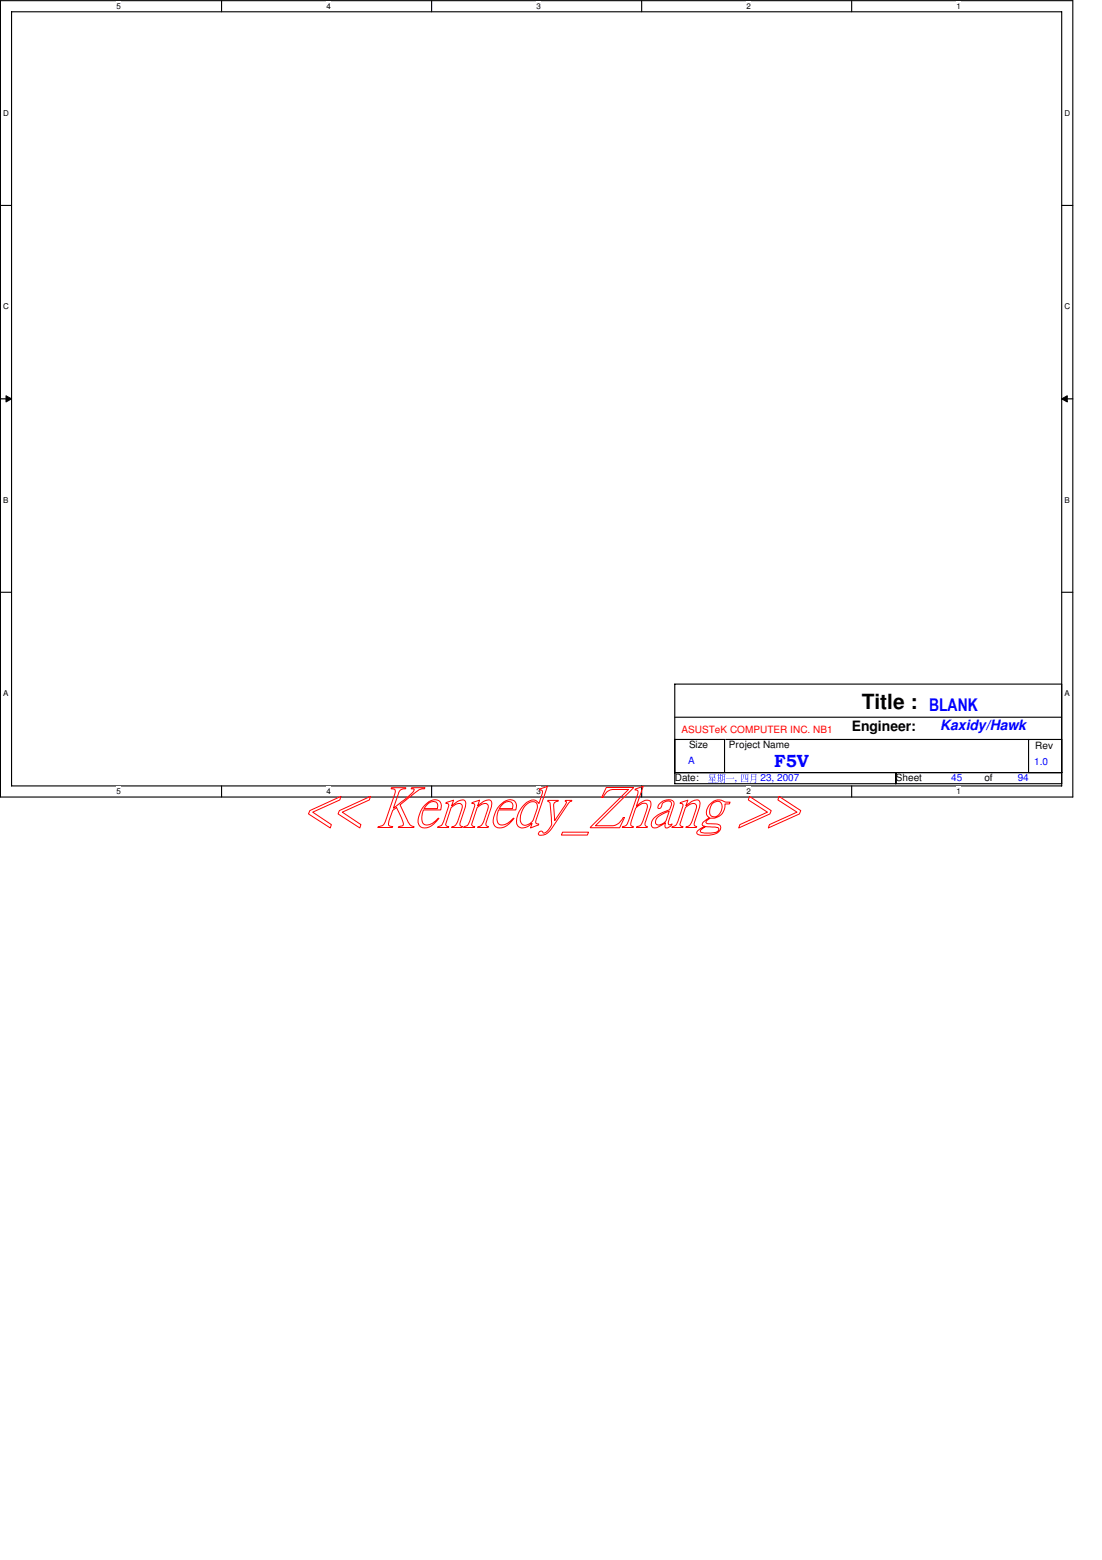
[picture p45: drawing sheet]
<svg xmlns="http://www.w3.org/2000/svg" width="210mm" height="297mm" viewBox="0 0 210 297" stroke-linecap="round" stroke-linejoin="round" font-family="sans-serif">
<defs><g id="words">
<text font-size="4" x="164.1" y="135">Title :</text>
<g font-size="3.3" fill="#00f">
<text x="177" y="135.5">BLANK</text>
<text x="147.5" y="146">F5V</text>
</g>
<text font-size="2.7" x="162.2" y="139.1">Engineer:</text>
<text font-size="2.7" fill="#00f" x="179.1" y="139.1">Kaxidy/Hawk</text>
<text font-size="1.9" fill="#f00" x="129.8" y="139.5">ASUSTeK COMPUTER INC. NB1</text>
<g font-size="1.9">
<text x="131.3" y="142.5">Size</text>
<text x="138.9" y="142.5">Project Name</text>
<text x="197.2" y="142.7">Rev</text>
<text x="128.5" y="148.8">Date:</text>
<text x="170.6" y="148.8">Sheet</text>
<text x="187.5" y="148.8">of</text>
</g>
<g font-size="1.9" fill="#00f">
<text x="131.1" y="145.4">A</text>
<text x="139.9" y="148.8">,</text>
<text x="144.9" y="148.8">23, 2007</text>
<text x="181.2" y="148.8">45</text>
<text x="193.8" y="148.8">94</text>
<text x="197" y="145.6">1.0</text>
</g>
<g font-size="1.5">
<text x="22.2" y="1.7">5</text>
<text x="62.2" y="1.7">4</text>
<text x="102.2" y="1.7">3</text>
<text x="142.2" y="1.7">2</text>
<text x="182.2" y="1.7">1</text>
<text x=".6" y="22">D</text>
<text x="202.7" y="22">D</text>
<text x=".6" y="58.9">C</text>
<text x="202.7" y="58.9">C</text>
<text x=".6" y="95.7">B</text>
<text x="202.7" y="95.7">B</text>
<text x=".6" y="132.5">A</text>
<text x="202.7" y="132.5">A</text>
<text x="22.2" y="151.2">5</text>
<text x="62.2" y="151.2">4</text>
<text x="102.2" y="151.2">3</text>
<text x="142.2" y="151.2">2</text>
<text x="182.2" y="151.2">1</text>
</g>
</g></defs>
<path d="M.1 .1h204.2v151.7h-204.2zM2.2 2.2h200v147.4h-200z" fill="none" stroke="#000" stroke-width=".21"/>
<g fill="#fff">
<path d="M22.2 .3h.8v1.8h-.8z"/>
<path d="M22.2 149.8h.8v1.8h-.8z"/>
</g>
<path d="M42.2 .1v2.1M42.2 149.6v2.2" fill="none" stroke="#000" stroke-width=".21"/>
<g fill="#fff">
<path d="M62.2 .3h.8v1.8h-.8z"/>
<path d="M62.2 149.8h.8v1.8h-.8z"/>
</g>
<path d="M82.2 .1v2.1M82.2 149.6v2.2" fill="none" stroke="#000" stroke-width=".21"/>
<g fill="#fff">
<path d="M102.2 .3h.8v1.8h-.8z"/>
<path d="M102.2 149.8h.8v1.8h-.8z"/>
</g>
<path d="M122.2 .1v2.1M122.2 149.6v2.2" fill="none" stroke="#000" stroke-width=".21"/>
<g fill="#fff">
<path d="M142.2 .3h.8v1.8h-.8z"/>
<path d="M142.2 149.8h.8v1.8h-.8z"/>
</g>
<path d="M162.2 .1v2.1M162.2 149.6v2.2" fill="none" stroke="#000" stroke-width=".21"/>
<g fill="#fff">
<path d="M182.2 .3h.8v1.8h-.8z"/>
<path d="M182.2 149.8h.8v1.8h-.8z"/>
<path d="M.6 20.7h1.1v1.7h-1.1z"/>
<path d="M202.7 20.7h1.1v1.7h-1.1z"/>
<path d="M.6 57.5h1.1v1.7h-1.1z"/>
<path d="M202.7 57.5h1.1v1.7h-1.1z"/>
</g>
<path d="M.1 39.1h2.1M202.2 39.1h2.1" fill="none" stroke="#000" stroke-width=".21"/>
<g fill="#fff">
<path d="M.6 94.3h1v1.8h-1z"/>
<path d="M202.7 94.3h1.1v1.8h-1.1z"/>
</g>
<path d="M.1 75.9h2.1M202.2 75.9h2.1" fill="none" stroke="#000" stroke-width=".21"/>
<path d="M1.1 75.4l1.1 .5-1.1 .6zM202.2 75.9l1.1-.5v1.1z" fill="#000"/>
<path d="M1.1 75.4l1.1 .5-1.1 .6zM202.2 75.9l1.1-.5v1.1z" fill="none" stroke="#000" stroke-width=".19"/>
<g fill="#fff">
<path d="M.6 131.2h1v1.7h-1z"/>
<path d="M202.7 131.2h1.1v1.7h-1.1z"/>
</g>
<path d="M.1 112.8h2.1M202.2 112.8h2.1" fill="none" stroke="#000" stroke-width=".21"/>
<g fill="#00f">
<path d="M138.3 148.1l1.3 .1 .1-.2 .2 .2z"/>
<path d="M135.2 147.5h.9zM135.2 147.7l.9 .1zM135.2 148h.9zM135.2 147.4l.1 .7v-.6zM136.1 147.4v.7l.2-.6zM135.3 148.1l-.3 .6 .5-.5zM135.3 148.3l1 .1-.1-.2-.1 .1zM135.2 148.6l1 .1-.1-.2-.1 .2zM135.6 148.1l.1 .9v-.8h.1zM134.9 148.9l1.6 .1-.1-.2-.1 .2z"/>
<path d="M136.9 148h.3zM136.9 148.3h.3zM137.6 147.5h.4zM137.6 147.9l.4 .1zM137.6 148.3l.4 .1zM136.6 147.6l.9 .1zM136.8 147.4l.1 1.1v-1l.1-.1zM137.2 147.4l.1 1.1v-1l.1-.1zM136.6 148.5l.9 .1-.1-.1zM136.9 148.6l-.3 .5 .4-.3zM137.1 148.7l.3 .2zM137.6 147.4a2.45 2.45 0 0 1-.3 1.7l.4-.8zM138 147.4v1.5h-.2l.2 .2 .1-.1 .1-1.5z"/>
<path d="M141.2 147.5l1.3 .1zM141.2 148.8h1.3zM141.1 147.4l.1 1.6 .1-1.5zM142.5 147.4l-.1 1.6 .2-1.5zM141.6 147.5v.6l-.3 .5 .3-.6zM141.9 147.5v.8l.4 .1v-.4l-.1 .3h-.2z"/>
<path d="M143.1 147.4l.9 .1zM143.1 147.9l.9 .1zM143.1 148.3l.9 .1zM143.1 147.4v1.1l-.3 .6 .4-.7zM144 147.4l-.1 1.5h-.3l.2 .2 .2-.2 .1-1.5z"/>
</g>
<path d="M128.5 130.3h73.7v18.9h-73.7zM128.5 136.6h73.7M128.5 147.1h73.7M128.5 140.8h9.5v6.3M138.2 140.8h64M170.6 147.1v2.1M195.9 140.8v6.3" fill="none" stroke="#000" stroke-width=".21"/>
<g fill="none" stroke="#f00" stroke-width=".19">
<path d="M59 154.3l5.9-2.7-.2 .7-5.1 2.3 3.5 2.4-.2 .6-4.1-2.6zM64.6 154.3l6-2.7-.2 .7-5.2 2.3 3.5 2.4-.2 .6-4.1-2.6zM74.5 150h2.8v.2a1.16 1.16 0 0 0-1.4 1l-1 2.7 2.4-1.8a4.6 4.6 0 0 0 1.6-1.8l-.6-.1 .1-.2h2.5v.2l-1.1 .2-3.6 2.8 1.7 3.6a1.03 1.03 0 0 0 1 .6l-.1 .2h-2.9v-.2a.69 .69 0 0 0 .9-.6l-1.3-3-.7 .5-.7 2-.1 .8 .8 .3-.1 .2h-2.7l.1-.2a1.37 1.37 0 0 0 1.4-1.2l1.7-5a.62 .62 0 0 0 .1-.8 .62 .62 0 0 0-.8-.2zM80.9 153.3a2.16 2.16 0 0 1 2.8-.8 1.51 1.51 0 0 1 .2 1.7h-3.3a2.53 2.53 0 0 0 .1 2.7 1.73 1.73 0 0 0 2.2-.6l.6-.5h.1a3.3 3.3 0 0 1-3.1 1.8 1.44 1.44 0 0 1-.8-1.9 4.8 4.8 0 0 1 1.2-2.4zM81.6 153a1.05 1.05 0 0 1 1.8 .2l-.1 .8h-2.5zM85 152.8l1.4-.4-.4 1a2.9 2.9 0 0 1 2.5-1l.2 .6-.1 .6-1 3.3 .2 .4 .3 .1-.1 .2h-2l.1-.2a1.27 1.27 0 0 0 1.1-1.1l.7-2.1a.77 .77 0 0 0-.1-1.1 .77 .77 0 0 0-1 .1l-.9 .6-1 3.2 .3 .4h.3l-.1 .2h-2v-.2a1.06 1.06 0 0 0 1.1-1l1-2.9-.2-.5h-.4zM89.9 152.8l1.5-.4-.4 1a2.9 2.9 0 0 1 2.4-1l.3 .6-.1 .6-1.1 3.3 .1 .2 .4 .3v.2h-2l.1-.2a1.27 1.27 0 0 0 1.1-1.1l.7-2.1a.77 .77 0 0 0-.1-1.1 .77 .77 0 0 0-1.1 .1l-.8 .6-1.1 3.2 .3 .4h.3v.2h-2.1l.1-.2a1.06 1.06 0 0 0 1.1-1l.9-2.9-.1-.5h-.4zM95.2 153.3a2.16 2.16 0 0 1 2.8-.8 1.51 1.51 0 0 1 .3 1.7h-3.3a2.53 2.53 0 0 0 0 2.7 1.73 1.73 0 0 0 2.2-.6l.6-.5h.1a3.3 3.3 0 0 1-3.1 1.8 1.44 1.44 0 0 1-.8-1.9 4.8 4.8 0 0 1 1.2-2.4zM95.9 153a1.05 1.05 0 0 1 1.8 .2l-.1 .8h-2.5zM100.1 153.4a1.42 1.42 0 0 1 2.1-.4l.1 1-.7 2.2a1.58 1.58 0 0 1-2.2 .7 2.82 2.82 0 0 1 .4-3.1zM102.8 150.2l1.5-.5-2.2 6.4v.6l.5 .2v.2l-1.6 .5 .3-.8h-.1a1.58 1.58 0 0 1-2.8 .1 4.6 4.6 0 0 1 2.8-4.5 1.23 1.23 0 0 1 1.5 .6l.6-2.2-.1-.3-.5-.1zM104.4 152.4h1.9v.2a.73 .73 0 0 0-.8 .8l.2 2.9 2.1-3.2 .1-.3-.1-.2h-.1v-.2h1.2v.2h-.3l-.4 .4-3.1 4.8a2.07 2.07 0 0 1-2.5 1.1 .47 .47 0 0 1 .3-.6 .47 .47 0 0 1 .6 .3 2.29 2.29 0 0 0 1.6-2l-.3-3.6-.5-.4z"/>
<path d="M107.1 158.5h5l-.2 .5h-5zM115.5 149.9h5.2l-7.3 7.3 3.8-.1 .7-.3 .8-1.1h.3l-1 1.9h-5.6l7.3-7.3-3.5 .1-.6 .3-.7 1.1h-.3zM121 150.2l1.5-.5-1.3 3.8 .2-.1a2.82 2.82 0 0 1 2.2-1 1.22 1.22 0 0 1 .1 1.7l-.8 2.7 .1 .5 .3 .1v.2h-2.1l.1-.2a1.24 1.24 0 0 0 1.2-1.1l.7-2.3a.69 .69 0 0 0 0-.9 .69 .69 0 0 0-.9-.1l-1.2 .9-.9 2.7a.53 .53 0 0 0 .4 .8v.2h-2.1l.1-.2a1.25 1.25 0 0 0 1.1-1.1l1.8-5.5a.45 .45 0 0 0-.6-.4zM125.2 155.7l.9-.6 1.4-.6-.5 1.5a1.66 1.66 0 0 1-1.9 1 .88 .88 0 0 1 .1-1.3zM125.6 153.1a2.06 2.06 0 0 1 2.7-.4l.1 .4-1.1 3.5 .1 .4 .6-.1-.3 .5a.61 .61 0 0 1-1 0v-.7l-.6 .4a1.91 1.91 0 0 1-1.7 .5 1.39 1.39 0 0 1 .5-2.1l1.3-.8 1.4-.5 .2-.7a.67 .67 0 0 0-.1-.9 .67 .67 0 0 0-.8 0 1.55 1.55 0 0 0-1 1.2l-.4 .2-.2-.2zM129.6 152.8l1.4-.4-.4 1a2.9 2.9 0 0 1 2.5-1l.2 .6v.6l-1.1 3.3v.2l.5 .3-.1 .2h-2l.1-.2a1.27 1.27 0 0 0 1.1-1.1l.7-2.1a.77 .77 0 0 0 0-1.1 .77 .77 0 0 0-1.1 .1l-.8 .6-1.1 3.2 .3 .4h.3l-.1 .2h-2l.1-.2a1.06 1.06 0 0 0 1-1l1-2.9-.1-.5h-.5zM133.5 158a2.04 2.04 0 0 1 1.8-.6l1.5 .2a.81 .81 0 0 1-1 1l-2.1-.1-.3-.2zM135 153.3a2.17 2.17 0 0 1 3.1-.6h1l-.2 .4h-.8a2.42 2.42 0 0 1-2.8 2.7l-.7 .5-.1 .3 .1 .2 1.8 .1a.79 .79 0 0 1 .9 .5 .79 .79 0 0 1-.4 1l-.6 .3a6.7 6.7 0 0 1-2.8 .3l-.5-.1-.3-.3a1.26 1.26 0 0 1 .9-1l.7-.2-.5-.2-.1-.2a1.33 1.33 0 0 1 .9-1l.5-.3a1.53 1.53 0 0 1-.1-2.4zM135.6 153.1a1.05 1.05 0 0 1 1-.5 1.05 1.05 0 0 1 .9 .6 1.92 1.92 0 0 1-1.5 2.3 .97 .97 0 0 1-.8-1.4zM142.7 151.6l4.2 2.7-.3 .7-5.9 2.6 .2-.6 5.3-2.4-3.7-2.3zM148.4 151.6l4.1 2.7-.2 .7-6 2.6 .3-.6 5.2-2.4-3.6-2.3z"/>
</g>
<use href="#words"/>
</svg>
